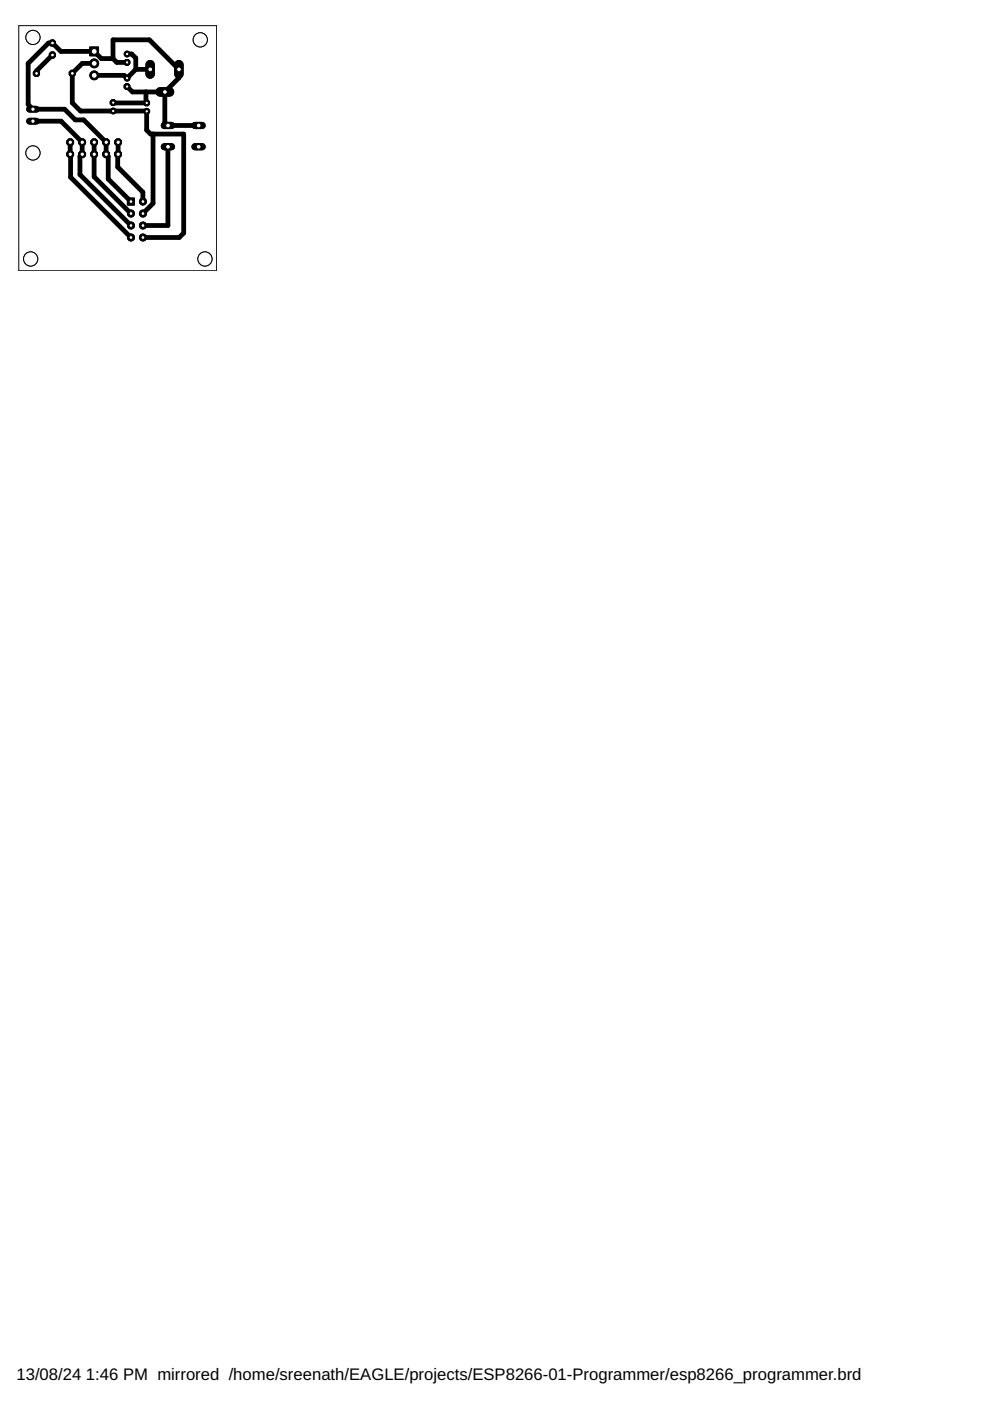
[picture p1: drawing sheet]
<svg xmlns="http://www.w3.org/2000/svg" width="210mm" height="297mm" viewBox="0 0 210 297" stroke-linecap="round" stroke-linejoin="round" font-family="sans-serif">
<defs><g id="words">
<g font-size="3.5">
<text x="3.5" y="292.5">13/08/24</text>
<text x="18.2" y="292.5">1:46 PM mirrored /home/sreenath/EAGLE/projects/ESP8266-01-Programmer/esp8266_programmer.brd</text>
</g>
</g></defs>
<circle cx="26.9" cy="18.4" r=".66" fill="#000" stroke="#000" stroke-width=".21"/>
<circle cx="26.9" cy="18.4" r=".36" fill="#fff" stroke="#000" stroke-width=".21"/>
<circle cx="26.9" cy="16.6" r=".61" fill="#000" stroke="#000" stroke-width=".21"/>
<circle cx="26.9" cy="16.6" r=".36" fill="#fff" stroke="#000" stroke-width=".21"/>
<circle cx="26.9" cy="13.2" r=".66" fill="#000" stroke="#000" stroke-width=".21"/>
<circle cx="26.9" cy="13.2" r=".36" fill="#fff" stroke="#000" stroke-width=".21"/>
<circle cx="26.9" cy="11.5" r=".61" fill="#000" stroke="#000" stroke-width=".21"/>
<circle cx="26.9" cy="11.5" r=".36" fill="#fff" stroke="#000" stroke-width=".21"/>
<circle cx="24" cy="21.8" r=".66" fill="#000" stroke="#000" stroke-width=".21"/>
<circle cx="24" cy="21.8" r=".36" fill="#fff" stroke="#000" stroke-width=".21"/>
<circle cx="24" cy="23.5" r=".61" fill="#000" stroke="#000" stroke-width=".21"/>
<circle cx="24" cy="23.5" r=".36" fill="#fff" stroke="#000" stroke-width=".21"/>
<circle cx="31.1" cy="21.8" r=".66" fill="#000" stroke="#000" stroke-width=".21"/>
<circle cx="31.1" cy="21.8" r=".36" fill="#fff" stroke="#000" stroke-width=".21"/>
<circle cx="31.1" cy="23.6" r=".61" fill="#000" stroke="#000" stroke-width=".21"/>
<circle cx="31.1" cy="23.6" r=".36" fill="#fff" stroke="#000" stroke-width=".21"/>
<path d="M31.8 13.7v2" fill="none" stroke="#000" stroke-width="2"/>
<circle cx="31.9" cy="14.7" r=".51" fill="#fff" stroke="#000" stroke-width=".21"/>
<path d="M37.9 13.7v2" fill="none" stroke="#000" stroke-width="2"/>
<circle cx="38" cy="14.7" r=".51" fill="#fff" stroke="#000" stroke-width=".21"/>
<path d="M34 19.5h1.9" fill="none" stroke="#000" stroke-width="2"/>
<circle cx="35" cy="19.5" r=".51" fill="#fff" stroke="#000" stroke-width=".21"/>
<circle cx="11.1" cy="11.7" r=".71" fill="#000" stroke="#000" stroke-width=".21"/>
<circle cx="11.1" cy="11.7" r=".4" fill="#fff" stroke="#000" stroke-width=".21"/>
<circle cx="11.1" cy="9.1" r=".71" fill="#000" stroke="#000" stroke-width=".21"/>
<circle cx="11.1" cy="9.1" r=".4" fill="#fff" stroke="#000" stroke-width=".21"/>
<circle cx="15.3" cy="15.6" r=".71" fill="#000" stroke="#000" stroke-width=".21"/>
<circle cx="15.3" cy="15.6" r=".4" fill="#fff" stroke="#000" stroke-width=".21"/>
<circle cx="7.7" cy="15.6" r=".71" fill="#000" stroke="#000" stroke-width=".21"/>
<circle cx="7.7" cy="15.6" r=".4" fill="#fff" stroke="#000" stroke-width=".21"/>
<path d="M41.3 26.6h1.6" fill="none" stroke="#000" stroke-width="1.5"/>
<circle cx="42.1" cy="26.6" r=".51" fill="#fff" stroke="#000" stroke-width=".21"/>
<path d="M41.3 31.1h1.6" fill="none" stroke="#000" stroke-width="1.5"/>
<circle cx="42.1" cy="31.1" r=".51" fill="#fff" stroke="#000" stroke-width=".21"/>
<path d="M34.8 26.6h1.6" fill="none" stroke="#000" stroke-width="1.5"/>
<circle cx="35.6" cy="26.6" r=".51" fill="#fff" stroke="#000" stroke-width=".21"/>
<path d="M34.8 31.1h1.6" fill="none" stroke="#000" stroke-width="1.5"/>
<circle cx="35.6" cy="31.1" r=".51" fill="#fff" stroke="#000" stroke-width=".21"/>
<circle cx="27.8" cy="50.4" r=".74" fill="#000" stroke="#000" stroke-width=".21"/>
<circle cx="27.8" cy="50.4" r=".4" fill="#fff" stroke="#000" stroke-width=".21"/>
<circle cx="27.8" cy="47.8" r=".74" fill="#000" stroke="#000" stroke-width=".21"/>
<circle cx="27.8" cy="47.8" r=".4" fill="#fff" stroke="#000" stroke-width=".21"/>
<circle cx="27.8" cy="45.3" r=".74" fill="#000" stroke="#000" stroke-width=".21"/>
<circle cx="27.8" cy="45.3" r=".4" fill="#fff" stroke="#000" stroke-width=".21"/>
<path d="M27 42h1.5v1.5h-1.5z" fill="#000" stroke="#000" stroke-width=".21"/>
<circle cx="27.8" cy="42.7" r=".4" fill="#fff" stroke="#000" stroke-width=".21"/>
<circle cx="30.3" cy="42.7" r=".74" fill="#000" stroke="#000" stroke-width=".21"/>
<circle cx="30.3" cy="42.7" r=".4" fill="#fff" stroke="#000" stroke-width=".21"/>
<circle cx="30.3" cy="45.3" r=".74" fill="#000" stroke="#000" stroke-width=".21"/>
<circle cx="30.3" cy="45.3" r=".4" fill="#fff" stroke="#000" stroke-width=".21"/>
<circle cx="30.3" cy="47.8" r=".74" fill="#000" stroke="#000" stroke-width=".21"/>
<circle cx="30.3" cy="47.8" r=".4" fill="#fff" stroke="#000" stroke-width=".21"/>
<circle cx="30.3" cy="50.4" r=".74" fill="#000" stroke="#000" stroke-width=".21"/>
<circle cx="30.3" cy="50.4" r=".4" fill="#fff" stroke="#000" stroke-width=".21"/>
<path d="M6.3 23.2h1.4" fill="none" stroke="#000" stroke-width="1.4"/>
<circle cx="7" cy="23.2" r=".47" fill="#fff" stroke="#000" stroke-width=".21"/>
<path d="M6.3 25.7h1.4" fill="none" stroke="#000" stroke-width="1.4"/>
<circle cx="7" cy="25.7" r=".47" fill="#fff" stroke="#000" stroke-width=".21"/>
<circle cx="14.9" cy="30.2" r=".78" fill="#000" stroke="#000" stroke-width=".21"/>
<circle cx="14.9" cy="30.2" r=".47" fill="#fff" stroke="#000" stroke-width=".21"/>
<circle cx="14.9" cy="32.7" r=".78" fill="#000" stroke="#000" stroke-width=".21"/>
<circle cx="14.9" cy="32.7" r=".47" fill="#fff" stroke="#000" stroke-width=".21"/>
<circle cx="17.4" cy="30.2" r=".78" fill="#000" stroke="#000" stroke-width=".21"/>
<circle cx="17.4" cy="30.2" r=".47" fill="#fff" stroke="#000" stroke-width=".21"/>
<circle cx="17.4" cy="32.7" r=".78" fill="#000" stroke="#000" stroke-width=".21"/>
<circle cx="17.4" cy="32.7" r=".47" fill="#fff" stroke="#000" stroke-width=".21"/>
<circle cx="20" cy="30.2" r=".78" fill="#000" stroke="#000" stroke-width=".21"/>
<circle cx="20" cy="30.2" r=".47" fill="#fff" stroke="#000" stroke-width=".21"/>
<circle cx="20" cy="32.7" r=".78" fill="#000" stroke="#000" stroke-width=".21"/>
<circle cx="20" cy="32.7" r=".47" fill="#fff" stroke="#000" stroke-width=".21"/>
<circle cx="22.5" cy="30.2" r=".78" fill="#000" stroke="#000" stroke-width=".21"/>
<circle cx="22.5" cy="30.2" r=".47" fill="#fff" stroke="#000" stroke-width=".21"/>
<circle cx="22.5" cy="32.7" r=".78" fill="#000" stroke="#000" stroke-width=".21"/>
<circle cx="22.5" cy="32.7" r=".47" fill="#fff" stroke="#000" stroke-width=".21"/>
<circle cx="25" cy="30.2" r=".78" fill="#000" stroke="#000" stroke-width=".21"/>
<circle cx="25.1" cy="30.2" r=".47" fill="#fff" stroke="#000" stroke-width=".21"/>
<circle cx="25" cy="32.7" r=".78" fill="#000" stroke="#000" stroke-width=".21"/>
<circle cx="25.1" cy="32.7" r=".47" fill="#fff" stroke="#000" stroke-width=".21"/>
<path d="M19 10h1.9v1.8h-1.9z" fill="#000" stroke="#000" stroke-width=".21"/>
<circle cx="20" cy="10.9" r=".61" fill="#fff" stroke="#000" stroke-width=".21"/>
<circle cx="20" cy="13.4" r=".93" fill="#000" stroke="#000" stroke-width=".21"/>
<circle cx="20" cy="13.4" r=".61" fill="#fff" stroke="#000" stroke-width=".21"/>
<circle cx="20" cy="16" r=".93" fill="#000" stroke="#000" stroke-width=".21"/>
<circle cx="20" cy="16" r=".61" fill="#fff" stroke="#000" stroke-width=".21"/>
<g fill="none" stroke="#000" stroke-width="1">
<path d="M11.1 11.7l-3.4 3.3v.6M20 13.4h-2.6l-2.1 2.2v6.2l1.8 1.7h13.9l.1 4.1 .8 .8h7v21l-.9 1h-7.7M24 12.4h-2.5l-1.5-1.5h-7.1l-1.8-1.8h-.8l-4.3 4.3v8.8l1 1h6.7l2.3 2.2h1.8l4.7 4.8v2.5l.4 .4v4.9l4.8 4.7M24 12.4v-4h7.7l6.2 6.3v1.8l-3 3M24 12.4l.8 .8h2.1M26.9 18.4l1.2 1.1h6.8M26.9 11.5h1l.9 .8v2.4M28.8 14.7h3M28.8 14.7l-1.9 1.9-.6-.6h-6.3M30.9 19.5v2.2l.2 .1h-7.1M34.9 19.5v6.5l.5 .4 .2 .2h6.5M7 25.7h6l4.4 4.5v2.5l-.4 .4v3.9l10.7 10.8"/>
<path d="M14.9 30.2l.1 7.4 12.7 12.8M20 30.2v7.3l7.7 7.8M25 30.2v5.2l5.3 5.3v2M32.4 28.4v14.7l-2.1 2.2M35.6 31.1v16.7h-5.3"/>
</g>
<circle cx="26.9" cy="18.4" r=".66" fill="#000" stroke="#000" stroke-width=".21"/>
<circle cx="26.9" cy="18.4" r=".36" fill="#fff" stroke="#000" stroke-width=".21"/>
<circle cx="26.9" cy="16.6" r=".61" fill="#000" stroke="#000" stroke-width=".21"/>
<circle cx="26.9" cy="16.6" r=".36" fill="#fff" stroke="#000" stroke-width=".21"/>
<circle cx="26.9" cy="13.2" r=".66" fill="#000" stroke="#000" stroke-width=".21"/>
<circle cx="26.9" cy="13.2" r=".36" fill="#fff" stroke="#000" stroke-width=".21"/>
<circle cx="26.9" cy="11.5" r=".61" fill="#000" stroke="#000" stroke-width=".21"/>
<circle cx="26.9" cy="11.5" r=".36" fill="#fff" stroke="#000" stroke-width=".21"/>
<circle cx="24" cy="21.8" r=".66" fill="#000" stroke="#000" stroke-width=".21"/>
<circle cx="24" cy="21.8" r=".36" fill="#fff" stroke="#000" stroke-width=".21"/>
<circle cx="24" cy="23.5" r=".61" fill="#000" stroke="#000" stroke-width=".21"/>
<circle cx="24" cy="23.5" r=".36" fill="#fff" stroke="#000" stroke-width=".21"/>
<circle cx="31.1" cy="21.8" r=".66" fill="#000" stroke="#000" stroke-width=".21"/>
<circle cx="31.1" cy="21.8" r=".36" fill="#fff" stroke="#000" stroke-width=".21"/>
<circle cx="31.1" cy="23.6" r=".61" fill="#000" stroke="#000" stroke-width=".21"/>
<circle cx="31.1" cy="23.6" r=".36" fill="#fff" stroke="#000" stroke-width=".21"/>
<path d="M31.8 13.7v2" fill="none" stroke="#000" stroke-width="2"/>
<circle cx="31.9" cy="14.7" r=".51" fill="#fff" stroke="#000" stroke-width=".21"/>
<path d="M37.9 13.7v2" fill="none" stroke="#000" stroke-width="2"/>
<circle cx="38" cy="14.7" r=".51" fill="#fff" stroke="#000" stroke-width=".21"/>
<path d="M34 19.5h1.9" fill="none" stroke="#000" stroke-width="2"/>
<circle cx="35" cy="19.5" r=".51" fill="#fff" stroke="#000" stroke-width=".21"/>
<circle cx="11.1" cy="11.7" r=".71" fill="#000" stroke="#000" stroke-width=".21"/>
<circle cx="11.1" cy="11.7" r=".4" fill="#fff" stroke="#000" stroke-width=".21"/>
<circle cx="11.1" cy="9.1" r=".71" fill="#000" stroke="#000" stroke-width=".21"/>
<circle cx="11.1" cy="9.1" r=".4" fill="#fff" stroke="#000" stroke-width=".21"/>
<circle cx="15.3" cy="15.6" r=".71" fill="#000" stroke="#000" stroke-width=".21"/>
<circle cx="15.3" cy="15.6" r=".4" fill="#fff" stroke="#000" stroke-width=".21"/>
<circle cx="7.7" cy="15.6" r=".71" fill="#000" stroke="#000" stroke-width=".21"/>
<circle cx="7.7" cy="15.6" r=".4" fill="#fff" stroke="#000" stroke-width=".21"/>
<path d="M41.3 26.6h1.6" fill="none" stroke="#000" stroke-width="1.5"/>
<circle cx="42.1" cy="26.6" r=".51" fill="#fff" stroke="#000" stroke-width=".21"/>
<path d="M41.3 31.1h1.6" fill="none" stroke="#000" stroke-width="1.5"/>
<circle cx="42.1" cy="31.1" r=".51" fill="#fff" stroke="#000" stroke-width=".21"/>
<path d="M34.8 26.6h1.6" fill="none" stroke="#000" stroke-width="1.5"/>
<circle cx="35.6" cy="26.6" r=".51" fill="#fff" stroke="#000" stroke-width=".21"/>
<path d="M34.8 31.1h1.6" fill="none" stroke="#000" stroke-width="1.5"/>
<circle cx="35.6" cy="31.1" r=".51" fill="#fff" stroke="#000" stroke-width=".21"/>
<circle cx="27.8" cy="50.4" r=".74" fill="#000" stroke="#000" stroke-width=".21"/>
<circle cx="27.8" cy="50.4" r=".4" fill="#fff" stroke="#000" stroke-width=".21"/>
<circle cx="27.8" cy="47.8" r=".74" fill="#000" stroke="#000" stroke-width=".21"/>
<circle cx="27.8" cy="47.8" r=".4" fill="#fff" stroke="#000" stroke-width=".21"/>
<circle cx="27.8" cy="45.3" r=".74" fill="#000" stroke="#000" stroke-width=".21"/>
<circle cx="27.8" cy="45.3" r=".4" fill="#fff" stroke="#000" stroke-width=".21"/>
<path d="M27 42h1.5v1.5h-1.5z" fill="#000" stroke="#000" stroke-width=".21"/>
<circle cx="27.8" cy="42.7" r=".4" fill="#fff" stroke="#000" stroke-width=".21"/>
<circle cx="30.3" cy="42.7" r=".74" fill="#000" stroke="#000" stroke-width=".21"/>
<circle cx="30.3" cy="42.7" r=".4" fill="#fff" stroke="#000" stroke-width=".21"/>
<circle cx="30.3" cy="45.3" r=".74" fill="#000" stroke="#000" stroke-width=".21"/>
<circle cx="30.3" cy="45.3" r=".4" fill="#fff" stroke="#000" stroke-width=".21"/>
<circle cx="30.3" cy="47.8" r=".74" fill="#000" stroke="#000" stroke-width=".21"/>
<circle cx="30.3" cy="47.8" r=".4" fill="#fff" stroke="#000" stroke-width=".21"/>
<circle cx="30.3" cy="50.4" r=".74" fill="#000" stroke="#000" stroke-width=".21"/>
<circle cx="30.3" cy="50.4" r=".4" fill="#fff" stroke="#000" stroke-width=".21"/>
<path d="M6.3 23.2h1.4" fill="none" stroke="#000" stroke-width="1.4"/>
<circle cx="7" cy="23.2" r=".47" fill="#fff" stroke="#000" stroke-width=".21"/>
<path d="M6.3 25.7h1.4" fill="none" stroke="#000" stroke-width="1.4"/>
<circle cx="7" cy="25.7" r=".47" fill="#fff" stroke="#000" stroke-width=".21"/>
<circle cx="14.9" cy="30.2" r=".78" fill="#000" stroke="#000" stroke-width=".21"/>
<circle cx="14.9" cy="30.2" r=".47" fill="#fff" stroke="#000" stroke-width=".21"/>
<circle cx="14.9" cy="32.7" r=".78" fill="#000" stroke="#000" stroke-width=".21"/>
<circle cx="14.9" cy="32.7" r=".47" fill="#fff" stroke="#000" stroke-width=".21"/>
<circle cx="17.4" cy="30.2" r=".78" fill="#000" stroke="#000" stroke-width=".21"/>
<circle cx="17.4" cy="30.2" r=".47" fill="#fff" stroke="#000" stroke-width=".21"/>
<circle cx="17.4" cy="32.7" r=".78" fill="#000" stroke="#000" stroke-width=".21"/>
<circle cx="17.4" cy="32.7" r=".47" fill="#fff" stroke="#000" stroke-width=".21"/>
<circle cx="20" cy="30.2" r=".78" fill="#000" stroke="#000" stroke-width=".21"/>
<circle cx="20" cy="30.2" r=".47" fill="#fff" stroke="#000" stroke-width=".21"/>
<circle cx="20" cy="32.7" r=".78" fill="#000" stroke="#000" stroke-width=".21"/>
<circle cx="20" cy="32.7" r=".47" fill="#fff" stroke="#000" stroke-width=".21"/>
<circle cx="22.5" cy="30.2" r=".78" fill="#000" stroke="#000" stroke-width=".21"/>
<circle cx="22.5" cy="30.2" r=".47" fill="#fff" stroke="#000" stroke-width=".21"/>
<circle cx="22.5" cy="32.7" r=".78" fill="#000" stroke="#000" stroke-width=".21"/>
<circle cx="22.5" cy="32.7" r=".47" fill="#fff" stroke="#000" stroke-width=".21"/>
<circle cx="25" cy="30.2" r=".78" fill="#000" stroke="#000" stroke-width=".21"/>
<circle cx="25.1" cy="30.2" r=".47" fill="#fff" stroke="#000" stroke-width=".21"/>
<circle cx="25" cy="32.7" r=".78" fill="#000" stroke="#000" stroke-width=".21"/>
<circle cx="25.1" cy="32.7" r=".47" fill="#fff" stroke="#000" stroke-width=".21"/>
<path d="M19 10h1.9v1.8h-1.9z" fill="#000" stroke="#000" stroke-width=".21"/>
<circle cx="20" cy="10.9" r=".61" fill="#fff" stroke="#000" stroke-width=".21"/>
<circle cx="20" cy="13.4" r=".93" fill="#000" stroke="#000" stroke-width=".21"/>
<circle cx="20" cy="13.4" r=".61" fill="#fff" stroke="#000" stroke-width=".21"/>
<circle cx="20" cy="16" r=".93" fill="#000" stroke="#000" stroke-width=".21"/>
<circle cx="20" cy="16" r=".61" fill="#fff" stroke="#000" stroke-width=".21"/>
<g fill="none" stroke="#000" stroke-width=".21">
<path d="M4 5.4h41.9v52h-41.9z"/>
<circle cx="42.5" cy="8.4" r="1.5"/>
</g>
<circle cx="42.5" cy="8.4" r="1.5" fill="#fff" stroke="#000" stroke-width=".21"/>
<circle cx="7" cy="7.9" r="1.5" fill="none" stroke="#000" stroke-width=".21"/>
<circle cx="7" cy="7.9" r="1.5" fill="#fff" stroke="#000" stroke-width=".21"/>
<circle cx="43.5" cy="54.9" r="1.5" fill="none" stroke="#000" stroke-width=".21"/>
<circle cx="43.5" cy="54.9" r="1.5" fill="#fff" stroke="#000" stroke-width=".21"/>
<circle cx="7" cy="32.4" r="1.5" fill="none" stroke="#000" stroke-width=".21"/>
<circle cx="7" cy="32.4" r="1.5" fill="#fff" stroke="#000" stroke-width=".21"/>
<circle cx="6.5" cy="54.9" r="1.5" fill="none" stroke="#000" stroke-width=".21"/>
<circle cx="6.5" cy="54.9" r="1.5" fill="#fff" stroke="#000" stroke-width=".21"/>
<use href="#words"/>
</svg>
